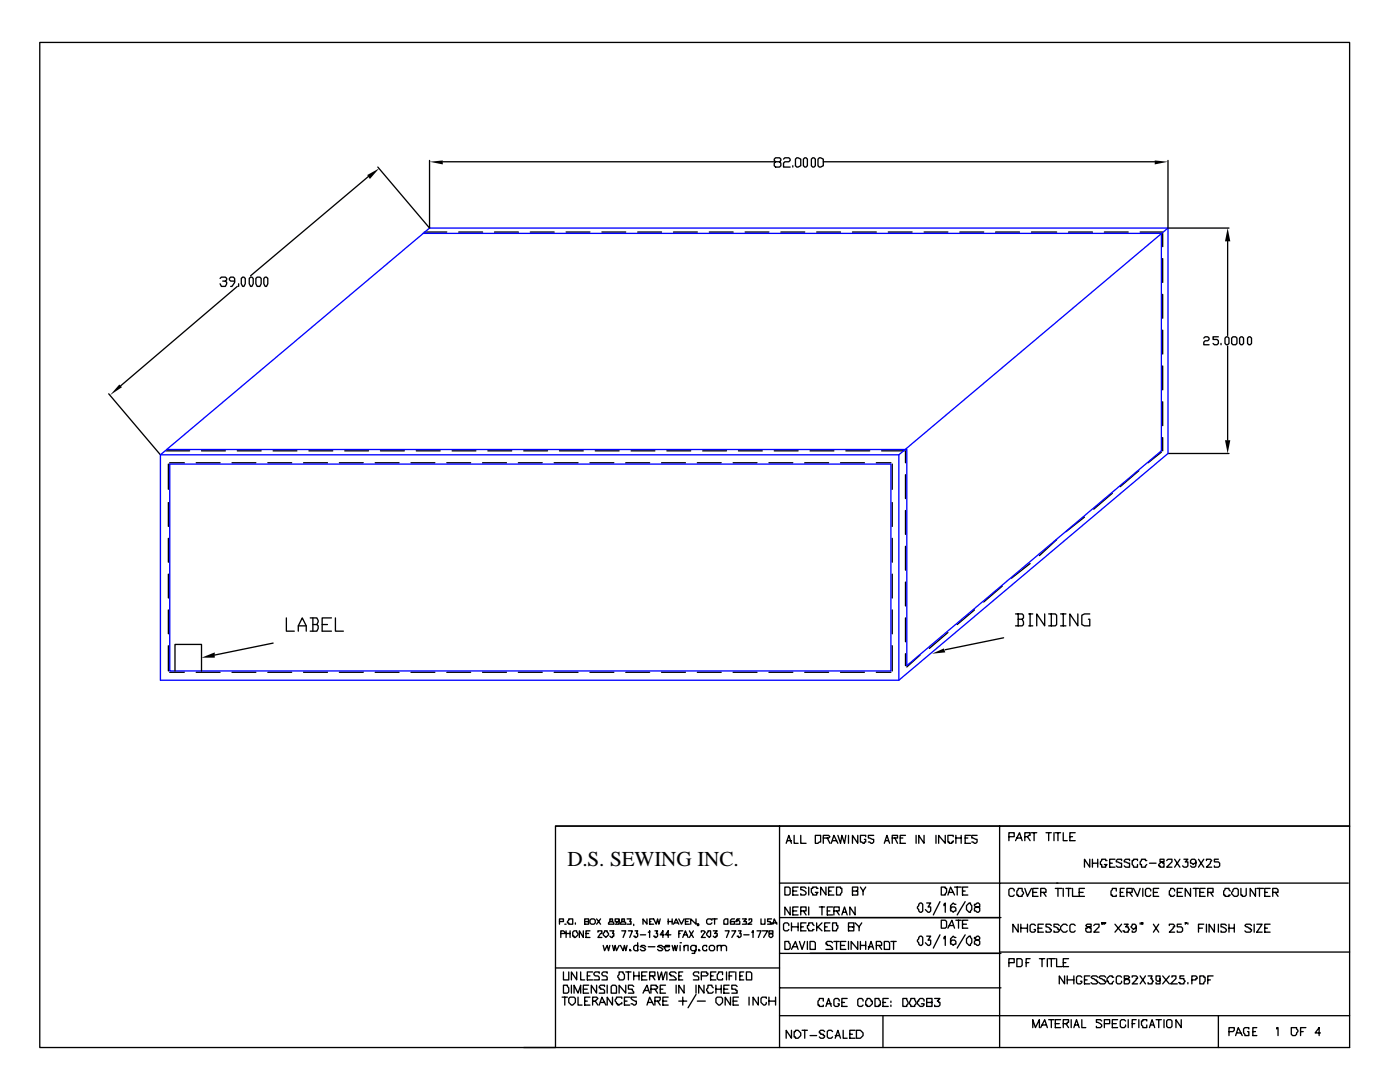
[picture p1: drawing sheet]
<svg xmlns="http://www.w3.org/2000/svg" width="279mm" height="216mm" viewBox="0 0 279 216" stroke-linecap="round" stroke-linejoin="round" font-family="sans-serif">
<defs><g id="words">
<text font-size="4.2" x="113.2" y="172.8">D.S. SEWING INC.</text>
</g></defs>
<g fill="none" stroke="#000" stroke-width=".26">
<path d="M7.9 8.5h261.4v156.3h-158.4v44.2h-103zM73.6 35.2l-23.6 19.8M85.7 32v13.5l-10.3-12.2M88.4 32.3h66.1M154.8 32.3l-.3-.3v-.2l.3-.3h.8l.2 .3v.2l-.2 .3h-.8l-.3 .2v.6l.3 .2h.8l.2-.2v-.6l-.2-.2M156.4 31.8l.2-.3h.8l.3 .3v.2l-.3 .3h-.8l-.2 .2v.8h1.3M158.2 33.1v.2M159 31.5l.8 .3v1.3l-.5 .2h-.3l-.2-.2v-1.3zM160.3 31.8l.3-.3h.3l.2 .3v1.3l-.2 .2h-.3l-.3-.2zM162.2 31.5h.3l.2 .3v1.3l-.2 .2h-.3l-.3-.2v-1.3zM163.2 31.8l.3-.3 .8 .3v1.3l-.5 .2h-.3l-.3-.2zM164.3 32.3h66.2"/>
<path d="M233.1 32v13.5h12.2M43.9 55.6l.3-.3h.8l.2 .3v.2l-.2 .3h-.6M45 56.1l.2 .3-.2 .8h-.8l-.3-.6M46.8 56.1h-.8l-.2-.3v-.2l.2-.3h.6l.2 .3v.8l-.5 .8h-.3M47.4 57.2l-23.3 19.8M47.6 56.6v.6M48.4 55.3h.3l.2 .3v1l-.2 .6h-.3l-.2-.6v-1zM50 55.3h.3l.2 .3v1l-.2 .6h-.3l-.3-.6v-1zM51.3 55.3h.6l.2 .3v1l-.2 .6h-.6l-.2-.6v-1zM52.9 55.3h.3l.2 .3v1l-.2 .6h-.3l-.2-.6v-1zM84.7 46.3h4.5M91.5 46.3h4.8"/>
<path d="M98.7 46.3h4.8M105.8 46.3h4.8M113 46.3h4.7M120.1 46.3h4.8M127.3 46.3h4.7M134.4 46.3h4.8M141.6 46.3h4.7M148.7 46.3h4.8M155.8 46.3h4.8M163 46.3h4.7M170.1 46.3h4.8M177.3 46.3h4.7"/>
<path d="M184.4 46.3h4.8M191.6 46.3h4.7M198.7 46.3h4.8M205.8 46.3h5.1M213.3 46.3h4.7M220.4 46.3h4.8M227.5 46.3h4.5M232 46.6v2.6M232 51.6v4.8M232 58.7v4.8M245 48.2v18.7M21.7 78.6l10.3 12.2"/>
<path d="M232 65.9v4.7M232 73v4.8M240.2 67.5l.3-.3h.5l.3 .3v.2l-.3 .3h-.5l-.3 .3v.5h1.1M243.2 67.2h-1.1v.5h.8l.3 .3v.5l-.3 .3h-.5l-.3-.3M243.7 68.5v.3M244.5 67.5l.2-.3h.3l.3 .3v1l-.3 .3h-.3l-.2-.3zM245 69.1v18.7M245.8 67.5l.3-.3h.5l.3 .3v1l-.3 .3h-.5l-.3-.3zM247.4 67.5l.2-.3h.3l.3 .3v1l-.3 .3h-.3l-.2-.3zM249 67.5l.2-.3h.3l.3 .3v1l-.3 .3h-.3l-.2-.3zM33.1 90h4.7M33.6 92.6v5"/>
<path d="M33.9 92.3h2.9M39.2 92.3h4.7M40.2 90h4.8M46.3 92.3h4.8M47.4 90h4.7M53.4 92.3h4.8M54.5 90h4.8M60.6 92.3h4.8M61.6 90h4.8M67.7 92.3h4.8M68.8 90h4.8M74.9 92.3h4.7"/>
<path d="M75.9 90h4.8M82 92.3h4.8M83.1 90h4.7M89.2 92.3h4.7M90.2 90h4.8M96.3 92.3h4.8M97.4 90h4.7M103.5 92.3h4.7M104.5 90h4.8M110.6 92.3h4.8M111.7 90h4.7M117.7 92.3h4.8"/>
<path d="M118.8 90h4.8M124.9 92.3h4.7M125.9 90h4.8M132 92.3h4.8M133.1 90h4.7M139.2 92.3h4.7M140.2 90h4.8M146.3 92.3h4.8M147.4 90h4.7M153.5 92.3h4.7M154.5 90h4.8M160.6 92.3h4.8"/>
<path d="M161.7 90h4.7M167.7 92.3h4.8M168.8 90h4.8M174.9 92.3h2.9M175.9 90h4.5M178.1 92.6v5M180.7 90v2.3M180.7 94.7v4.8M222 98.4l-3.7 3.2M227.3 93.9l-3.7 3.2M231.8 90.2l-2.7 2.1M232 80.2v4.7"/>
<path d="M232 87.3v2.7M233.1 90.5h12.2M33.6 100.3v4.7M33.6 107.4v4.8M33.6 114.6v4.7M178.1 100.3v4.7M178.1 107.4v4.8M178.1 114.6v4.7M180.7 101.9v4.7M180.7 109v4.8M180.7 116.2v4.7M200 116.9l-3.7 3.2"/>
<path d="M205.6 112.4l-3.7 3M210.9 107.7l-3.5 3.2M216.4 103.2l-3.7 2.9M33.6 121.7v4.8M33.6 128.9v5M33.9 134.1h2.9M34.9 133.9v-5.3h5.3v5.3M39.2 134.1h4.7M46.3 134.1h4.8M53.4 134.1h4.8M54.5 128.3l-11.6 2.4M57.2 123.3v2.6h1.5"/>
<path d="M59.5 125.9v-1l.8-1.6 .8 1.6v1M59.5 124.9h1.6M60.6 134.1h4.8M61.9 123.3h1.3l.3 .5-.3 .8M62.4 124.6h.8l.3 .3v.5l-.3 .5h-1.3M62.4 123.3v2.6M64.3 124.6h1.1M66.1 123.3h-1.8v2.6h1.8M66.9 123.3v2.6h1.6M67.7 134.1h4.8M74.9 134.1h4.7M82 134.1h4.8"/>
<path d="M89.2 134.1h4.7M96.3 134.1h4.8M103.5 134.1h4.7M110.6 134.1h4.8M117.7 134.1h4.8M124.9 134.1h4.7M132 134.1h4.8M139.2 134.1h4.7M146.3 134.1h4.8M153.5 134.1h4.7M160.6 134.1h4.8M167.7 134.1h4.8"/>
<path d="M174.9 134.1h2.9M178.1 121.7v4.8M178.1 128.9v5M180.7 123.3v4.8M180.7 130.4v2.4M183.6 130.7l-2.6 2.4M189.2 126.2l-3.7 3.2M194.5 121.7l-3.5 2.9M200.3 127.3l-11.7 2.3M202.7 122.5h1.3l.3 .3v.5l-.3 .3M203.2 123.6h.8l.3 .5v.5l-.3 .3h-1.3M203.2 122.5v2.4"/>
<path d="M205.3 122.5h.8M205.3 124.9h.8M205.6 122.5v2.4M208.5 122.5v2.4l-1.6-2.4v2.4M209.3 122.5h1.3l.3 .3v1.8l-.3 .3h-1.3M209.8 122.5v2.4M211.7 122.5h1M211.7 124.9h1M212.2 122.5v2.4M215.1 122.5v2.4l-1.6-2.4v2.4M217.5 122.5h-1.1l-.5 .3v1.8l.5 .3h1.1v-1.3h-.3M110.9 164.8h158.4v44.2h-164.8"/>
<path d="M155.6 164.8v44.2M156.6 177h.8l.3 .3v1l-.3 .3h-.8zM156.9 168.3l.5-1.6 .6 1.6M157.2 167.7h.8M158.2 177.8h.8M158.5 166.7v1.6h.8M159.3 177h-1.1v1.6h1.1M159.8 166.7v1.6h1.1M160.9 177.3l-.3-.3h-.8v.5h.3l.8 .6v.2l-.3 .3h-.8v-.3M161.4 177v1.6M162.7 166.7h1.1v1.3h-.3l-.3 .3h-.5zM163.2 177.3h-.2v-.3h-.8v.3h-.3v.8l.3 .2v.3h.8v-.3l.2-.2h-.5"/>
<path d="M164.3 167.2h1.1l.2-.2-.2-.3h-1.1v1.6M164.8 177v1.6l-1-1.6v1.6M165.1 167.2l.5 1.1M165.4 177.8h.5M165.9 168.3l.5-1.6 .8 1.6M166.2 167.7h.8M166.4 177h-1v1.6h1M167 177h.7v.3h.3v.8l-.3 .2v.3h-.7zM167.2 166.7l.5 1.6 .3-1.6 .5 1.6 .3-1.6M169.3 166.7v1.6M170.1 177.8h.8l.3-.3v-.5h-1.1v1.6h1.1v-.8h-.3M171.2 166.7v1.6l-1.1-1.6v1.6"/>
<path d="M171.7 177l.5 .8v.8M172.8 167v-.3h-1.1v1.3l.8 .3v-.3h.3v-.5h-.3M172.8 177l-.6 .8M174.4 166.7h-1.1v.5l1.1 .3v.5l-.3 .3-.8-.3M176.5 168.3l.5-1.6 .5 1.6M176.7 167.7h.6M178.1 167.2h1v-.5h-1v1.6M178.6 167.2l.5 1.1M179.7 167.2h.5M180.7 166.7h-1v1.6h1M182.8 166.7v1.6M184.4 166.7v1.6l-1-1.6v1.6"/>
<path d="M186.8 166.7v1.6M187.6 179.9l-1.3 2.7M187.9 177h.7v.3h.3v.8l-.3 .2v.3h-.7zM188.6 166.7v1.6l-1.3-1.6v1.6M189.2 178.6l.5-1.6 .8 1.6M189.4 178.1h.8M190.2 167v-.3h-1v1.3h.2v.3h.6v-.3h.2v-.3M190.5 177h1.3M190.8 167.2h1M190.8 166.7v1.6M191 177v1.6M191.8 166.7v1.6"/>
<path d="M192.1 177.8h.5M192.6 167.2h.5M192.6 179.9l-1.6 2.7M193.1 177h-1v1.6h1M193.7 166.7h-1.1v1.6h1.1M195 166.7h-1.1v.5l1.1 .3v.5l-.3 .3-.8-.3M199.5 164.8v11.4h-43.9M201.3 167h1.1v-.8h-1.1v1.5M202.4 177.8v-.3l-.3-.2h-.5l-.3 .2v1.1l.3 .3h.5l.3-.3M202.7 167.7l.8-1.5 .5 1.5M202.9 167.2h.8M203.2 177.3h.8v.5l.3 .3-.3 .8h-.8v-.3h-.3v-.8l.3-.3z"/>
<path d="M204.5 177.3l.6 1.6 .7-1.6M204.5 167h.6l.2-.3h.3v-.5h-1.1v1.5M205.1 167l.5 .7M205.8 166.2h1.1M206.1 178.1h.8M206.4 166.2v1.5M207.2 177.3h-1.1v1.6h1.1M207.7 178.1h1.1v-.6l-.3-.2h-.8v1.6M208.2 178.1l.6 .8M208.8 166.2h1M209.3 166.2v1.5M210.3 166.2v1.5"/>
<path d="M210.6 177.3h1.3M210.6 166.2h1.1M210.9 176.2h58.2M211.1 176.2h-11.6v32.8M211.1 166.2v1.5M211.1 177.3v1.6M212.2 166.2v1.5h.8M212.2 177.3v1.6M212.7 177.3h1.1M213.3 177.3v1.6M213.5 167h.5M214 177.3v1.6h1.1"/>
<path d="M214.6 166.2h-1.1v1.5h1.1M215.4 178.1h.8M216.4 177.3h-1v1.6h1M217.5 171.4v1.6l-1.1-1.6v1.6M218 171.4v1.6M218 172.2h1.1M219.1 171.4v1.6M220.9 171.7h-.2v-.3h-.8v.3l-.3 .3v.5h.3v.5h.8v-.2l.2-.3h-.5M221.5 172.2h.5M222.5 171.4h-1v1.6h1M222.8 177.8v-.5h-.8v.2l-.3 .3v.8h.3v.3h.8v-.3M223.6 178.1h.5"/>
<path d="M223.8 171.7v-.3h-.8l-.2 .3v.3l1 .2v.8h-.8l-.2-.2M224.4 177.3h-.8v1.6h.8M224.9 178.1h1.1v-.8h-1.1v1.6M225.4 171.7v-.3h-.8l-.2 .3v.3l1 .2v.8h-.8l-.2-.2M225.4 178.1l.6 .8M226.2 177.3l.8 1.6 .5-1.6M227 171.7v-.3h-.8v.3h-.2v.8l.2 .3v.2h.8v-.5M228.1 177.3v1.6M228.9 171.7h-.3v-.3h-.8v.3l-.3 .3v.5h.3v.5h.8v-.2l.3-.3M229.4 172.2h1.3M229.7 177.8v-.3l-.3-.2h-.5l-.3 .2v1.1l.3 .3h.5l.3-.3M230.2 178.1h.8"/>
<path d="M231.2 177.3h-1v1.6h1M231.5 171.4v.6h.5v.2h.3v.8h-.8v-.2h-.3v-.3l.6-.5h.5v-.6zM232.8 171.7l.3-.3h.8v.6l-1.1 1h1.1M234.4 177.8v-.3l-.2-.2h-.6v.2l-.2 .3v.8h.2v.3h.6l.2-.3M234.4 171.4l1.1 1.6M234.9 178.1h.8M235.5 171.4l-1.1 1.6M236 177.3h-1.1v1.6h1.1M236.3 171.4h.8l-.6 .6h.6v.8l-.3 .2h-.5l-.3-.2M237.6 177.3v1.6l-1.1-1.6v1.6M238.1 177.3h1.1M238.7 172v.2h-.3l-.3 .3-.2-.3h-.3v-.5l.3-.3h.5l.3 .3v1.1l-.3 .2h-.5l-.3-.2"/>
<path d="M238.7 177.3v1.6M239.2 171.4l1 1.6M239.4 178.1h.8M240.2 171.4l-1 1.6M240.5 177.3h-1.1v1.6h1.1M240.8 171.7v-.3h.8l.2 .3-.2 .3v.2l-.8 .8h1M241 178.1h1.1v-.8h-1.1v1.6M241.6 178.1l.5 .8M243.2 171.4h-.8v.6h.8l.2 .2v.6l-.2 .2h-.8v-.2M245.5 177.8l-.2-.3v-.2h-.8v.2l-.3 .3v.8h.3v.3h.8v-.3h.2M246.1 177.5l.2-.2h.6l.2 .2v1.1l-.2 .3h-.6l-.5-.6zM247.6 177.3v1.3h.3v.3h.5l.3-.3v-1.3"/>
<path d="M250.6 177.3v1.6l-1.1-1.6v1.6M250.8 177.3h1.3M251.4 177.3v1.6M252.4 178.1h.5M253.5 177.3h-1.1v1.6h1.1M254 178.1h1.1v-.6l-.3-.2h-.8v1.6M254.5 178.1l.6 .8M110.9 193.1h44.7M111.7 183.9h.7v-.5h-.7v1M111.9 186.3h.8v-.3l-.3-.3h-.5v1.4M112.2 199h1M112.4 196.6h.8v.2l.3 .3v.8l-.3 .3h-.8z"/>
<path d="M112.4 193.9v1.6h1.1v-1.6M112.7 184.4h.3zM112.7 199v1.6M113 185.7v1.4M113 186.3h.8M113.5 199.2a.94 .94 0 0 1 1.3 0v.8l-.5 .6h-.3l-.5-.6zM113.5 183.4h.8v1h-.8v-.3h-.3zM113.8 185.7v1.4M114 196.6v1.6M114.3 186l.3-.3h.5l.3 .8-.6 .6h-.2v-.3h-.3zM114.6 198.2v-1.6l.8 1.6 .5-1.6v1.6M114.8 184.1v.3"/>
<path d="M115.1 193.9v1.6l-1.1-1.6v1.6M115.4 199v1.6h.8M115.9 193.9v1.6h.8M116.4 185.7v1.4l-.8-1.4v1.4M116.4 197.4h.8M116.7 183.9h.8v-.5h-.8v1h.8v-.5h-.3M116.7 199.8h.5M116.9 186.3h.6M117.2 194.7h.5M117.5 196.6h-1.1v1.6h1.1M117.7 183.6a.66 .66 0 0 1 1.1 0v.5l-.3 .3h-.5l-.3-.3zM117.7 199h-1v1.6h1"/>
<path d="M117.7 185.7h-.8v1.4h.8M118.3 199.8h.5l.5-.6-.2-.2h-.8v1.6M118.3 193.9h-1.1v1.6h1.1M118.8 199.8l.5 .8M119.1 196.6v1.6l-1.1-1.6v1.6M119.1 183.4l.8 1M119.3 186v-.3h.8v.6h-.2l-.6 .8h.8M119.6 194.2v-.3h-.8l-.3 .3v.3l.3 .2h.5l.3 .3v.5h-1.1M119.9 183.4l-.8 1M120.4 188.6l.3 1.1 .5-1.1 .2 1.1 .3-1.1M120.7 185.7h.5v.3l.2 .3v.2l-.5 .6-.5-.6zM120.7 196.8v-.2h-.8l-.3 .2v.3h.3v.3h.5l.3 .2v.6h-1.1"/>
<path d="M121.2 194.2v-.3h-.8l-.3 .3v.3l.3 .2h.5l.3 .3v.5h-1.1M121.2 196.6v1.6M121.7 183.4v.5h.5l.3 .2v.3h-1.1v-.3l.3-.2h.5v-.5zM121.7 185.7h.8l-.3 .6h.3v.5h-.3v.3h-.2l-.3-.3M122 196.8l.2-.2h.6l.2 .2v1.4h-1zM122.2 199v1.6l-1-1.6v1.6M122.2 188.6l.3 1.1 .3-1.1 .2 1.1 .6-1.1M123.6 193.9h.8v.3l.2 .3v.8l-.2 .2h-.8v-.2l-.3-.3v-.3l.3-.2zM123.6 183.6v.3h-.3l-.3 .2v-.2h-.2v-.5h.8v1h-.8M123.8 188.6l.6 1.1 .2-1.1 .3 1.1 .2-1.1M124.1 183.4v.5h.5l.3 .2v.3h-1.1v-.3l.3-.2h.5v-.5zM124.1 199.2v-.2h-1.1v.2l-.2 .3v.3l.2 .2v.3h.3v.3l.8-.3v-.3"/>
<path d="M124.1 185.7h.8l-.5 1.4M124.6 199.8h.5M124.9 196.6v1.6l-1.3-1.6v1.6M124.9 193.9h1M125.1 183.4h.8l-.2 .5h.2v.5h-.8M125.4 185.7h.8l-.5 1.4M125.4 193.9v1.6M125.7 189.4l.2 .3h-.2zM125.7 199h-1.1v1.6h1.1M126.5 196.8l-.3-.2h-.8v.8h.8v.2l.3 .3v.3h-1.1M126.5 194.7h1M126.5 184.4v.3"/>
<path d="M126.5 193.9v1.6M126.7 185.7h.6l-.3 .6h.3v.5l-.3 .3h-.3v-.3h-.2M127 199h-1.1v.2l.3 .3 .8 .3v.5l-.3 .3-.8-.3M127.3 188.9v-.3h-.6l-.2 .3v.5l.2 .3h.6v-.3M127.3 188.1v1.6M127.5 193.9v1.6M127.8 186.5h1.1M128.1 194.7h.8M128.3 198.2l.8-1.6 .5 1.6M128.6 197.6h.8M128.9 188.9l-.3-.3h-.5l-.3 .3h.3l.8 .5-.3 .3h-.5l-.3-.3M129.1 193.9h-1v1.6h1"/>
<path d="M129.1 183.4v1l-.8-1v1M129.4 186h.2v-.3v1.4M129.4 188.9h1.3M129.6 194.7h1.1v-.8h-1.1v1.6M129.6 183.9h.3M129.9 197.4h1.1l.2-.3v-.3h-.2v-.2h-1.1v1.6M130.2 194.7l.5 .8M130.7 199.8h.8l.3-.3v-.5h-1.1v1.6M130.7 185.7h.5l-.2 .6h.2v.5l-.2 .3h-.3v-.3h-.3M130.7 197.4l.5 .8M131.2 193.9l.3 1.6 .5-1.6 .3 1.6 .5-1.6M131.2 199.8l.6 .8"/>
<path d="M131.8 183.4l-.3 1-.3-1-.2 1-.6-1h-.8v1h.8M131.8 197.4h.5M132.3 188.9l-.3-.3h-.5l-.3 .3 .8 .3 .3 .2-.3 .3h-.5l-.3-.3M132.3 199.8h.8M132.6 186.5h-.8l.5-.8v1.4M132.6 188.9h1v-.3h-.8v.3h-.2l.2 .8h.5l.3-.3M132.8 196.6h-1v1.6h1M133.1 193.9v1.6M133.3 199h-1v1.6h1M133.3 183.4v1M133.3 183.9h.8M133.9 186.5h-1.1l.5-.8v1.4"/>
<path d="M134.1 188.6l.3 1.1 .3-1.1 .2 1.1 .3-1.1M134.1 183.4v1M134.4 184.4l.5-1 .6 1M134.7 184.1h.5M134.9 194.2l-.2-.3h-.8l-.3 .3v.3h.3v.2h.5l.5 .6v.2h-1.3M134.9 196.6v1.6M135.5 183.4l.5 1 .5-1M135.5 199.8h1.6M135.5 194.7h.5M135.5 186.3h.2M135.7 188.1h.3zM135.7 188.6v1.1"/>
<path d="M136.3 193.9h-.8v1.6h.8M136.3 185.7h-.8v1.4M136.3 187.1l.5-1.4 .5 1.4M136.3 199v1.6M136.5 196.6v1.6l-1-1.6v1.6M136.5 188.9l.3-.3h.5v1.1M136.5 186.5h.6M136.5 188.6v1.1M136.8 183.9h.5M137.6 183.4h-.8v1h.8M137.6 185.7l.8 1.4M138.4 185.7l-.8 1.4"/>
<path d="M138.9 183.4v1l-1.1-1v1M138.9 188.6v1.1l-.3 .3v.2h-.5M138.9 188.9l-.3-.3h-.5l-.3 .3v.5l.3 .3h.5l.3-.3M138.9 196.6v1.6M138.9 198.4l-1.6 2.7M139.2 199.8h1.6M139.4 189.4l.3 .3h-.3zM139.4 194.2v-.3h-.8l-.2 .3v.3l.2 .2h.6l.2 .3v.5h-1M139.4 184.4h-.2h.2v.3h-.2M140 194.7h1l.3-.2v-.3h-.3v-.3h-1v1.6M140 186v-.3h.5l.3 .3-.8 1.1h.8M140.5 196.6v1.6l-1.1-1.6v1.6"/>
<path d="M141 188.9v-.3h-.5l-.3 .3v.5l.3 .3h.5v-.3M141.3 185.7h.5v1.1l-.2 .3-.6-.6zM141.6 188.9a.66 .66 0 0 1 1 0v.5l-.3 .3h-.5l-.2-.3zM141.8 194.7h.5M142.1 183.6l-.3-.2h-.5l-.3 .2v.5l.3 .3h.5l.3-.3M142.1 183.4h1M142.3 197.1l-.2-.3v-.2h-.8v.5l-.3 .3 .3 .8h.8l.2-.3M142.3 185.7h.8l-.5 .6h.5v.5h-.2v.3h-.3l-.3-.3M142.6 183.4v1M142.9 193.9h-1.1v1.6h1.1M142.9 197.4h1M142.9 196.6v1.6"/>
<path d="M143.1 199h.8l.3 .2v.8l-.5 .6h-.3l-.5-.6v-.8zM143.1 188.9l.3-.3h.5v1.1M143.1 188.6v1.1M143.9 188.9l.3-.3h.5l.3 .3v.8M143.9 196.6v1.6M144.2 194.5v-.6h-.8v.3l-.3 .3v.8l.3 .2h.8v-.2M144.5 183.6l.2-.2h.6v1h-.8zM144.5 197.4h.8M144.7 185.7h.8l-.5 1.4M145 193.9v1.6M145.5 196.6h-1v1.6h1M145.5 194.7h.5"/>
<path d="M145.8 199v1.6l-1.1-1.6v1.6M146 185.7h.8l-.8 1.4M146.3 199.8h.8M146.6 193.9h-1.1v1.6M146.6 183.4h-.6l-.2 .2v.8h.8v-.5h-.8v.2M146.8 193.9v1.6M147.1 196.8l-.3-.2h-.8v.8h.8v.2h.3v.6h-1.1M147.4 199h-1.1v1.6h1.1M147.4 185.7h.5l-.3 .6h.3v.5l-.3 .3h-.2v-.3h-.3M147.6 183.4h-.5l-.3 .5h.3v-.3h.3l.2 .3v.5h-.8M147.6 194.7h.6M148.2 183.4h.8l-.6 .5h.6v.5h-.8"/>
<path d="M148.4 193.9h-.8v1.6h.8M148.4 186.5h1.1M149 193.9h.8l.2 .3v1.3h-1zM149.5 183.6v-.2h.5v.5l-.8 .5h.8M149.5 199v1.6M150 186h.3v-.3v1.4M151.1 185.7h.8l-.6 1.4M151.3 199v1.6l-1-1.6v1.6M151.9 183.4v1h.8v-1M152.1 185.7h1.1l-.8 1.4M152.9 199.2v-.2h-.8l-.2 .2v.8l.5 .6h.3l.2-.3v-.3M153.5 185.7v.6h.5l.3 .2v.3l-.3 .3h-.3l-.2-.3v-.3l.2-.2h.6v-.6z"/>
<path d="M153.5 199.8h1.3M153.5 199v1.6M154 183.4h-.8v.5h.5v.2h.3v.3h-.8M154.3 184.4l.2-1 .5 1M154.3 184.1h.7M154.8 199v1.6M155.6 183.1h44.2M155.6 190.2h44.2M155.6 197.1h44.2M156.6 187.9h.8v.2l.3 .3v.8l-.3 .2h-.8zM157.4 184.7v-.3l-.2-.3h-.6l-.2 .3v1.1l.2 .2h.6l.2-.2M157.7 181v1.6l-1.1-1.6v1.6"/>
<path d="M158 189.4l.8-1.5 .5 1.5M158 184.1v1.6M158 184.9h1.3M158.2 181.8h.8M158.2 188.9h.8M159.3 181h-1.1v1.6h1.1M159.3 184.1v1.6M159.5 187.9l.6 1.5 .5-1.5M159.8 181.8h1.1v-.8h-1.1v1.6M159.8 184.9h.5M160.3 181.8l.6 .8M160.9 184.1h-1.1v1.6h1.1"/>
<path d="M161.1 187.9v1.5M161.4 181v1.6M161.7 187.9h.8l.2 .2v1.3h-1zM162.5 184.7l-.3-.3v-.3h-.8v.6h-.3v.5l.3 .3v.2h.8v-.2h.3M163 184.1v1.6M163.2 184.9l.8 .8M163.5 181h1.1M164 181v1.6M164 184.1l-1 1.1M164.3 199.8v-.6h-.8v.3l-.3 .3v.8h.3v.2h.8v-.2M164.6 184.9h.5M165.1 181.8h.5"/>
<path d="M165.6 184.1h-1v1.6h1M166.2 184.1h.8v.6h.2v.5l-.2 .3v.2h-.8zM166.2 181h-1.1v1.6h1.1M166.2 188.1l-.3-.2h-.8l-.3 .2v.3h.3v.2h.5l.6 .6v.2h-1.4M166.4 181.8h1.1v-.8h-1.1v1.6M166.4 187.9h1.1M167 181.8l.5 .8M167 187.9v1.5M167.5 199.8v-.3l-.3-.3h-.5l-.3 .3v1.1l.3 .2h.5l.3-.2v-.3h-.3M167.7 188.6h.8M168 182.6l.5-1.6 .6 1.6M168.3 182h.5"/>
<path d="M168.8 187.9h-1.1v1.5h1.1M169.1 199.2h-1.1v1.6h1.1M169.3 184.9h1.1v-.8h-1.1v1.6h1.1v-.8h-.3M169.3 187.9v1.5M170.7 181v1.6l-1.1-1.6v1.6M170.7 184.1l.7 .8v.8M171.2 187.9v1.5l-1.3-1.5v1.5M171.7 188.6h1.1M171.7 187.9v1.5M172 184.1l-.6 .8M172.2 199.8v-.3l-.2-.3h-.6l-.2 .3v1.1l.2 .2h.6l.2-.2M172.8 187.9v1.5"/>
<path d="M173 199.2h.6l.2 .3v.3h.3v.5l-.5 .5h-.6v-.2h-.2v-.8l.2-.3zM173.3 189.4l.5-1.5 .6 1.5M173.3 188.9h.8M174.6 199.2h.8v.3l.3 .3v.8h-.3v.2h-.8zM174.9 188.6h1v-.5l-.2-.2h-.8v1.5M175.4 188.6l.5 .8M176.5 187.9h.8l.2 .2v1.3h-1zM177.3 199.2h-1.1v1.6h1.1M177.8 199.8v.2zM177.8 187.9h1.1M178.3 187.9v1.5M180.2 199.2h.8l.2 .8-.2 .8h-.8z"/>
<path d="M181.8 199.2h.8l.2 .8-.2 .8h-.8v-.2l-.3-.3zM183.4 180.4l.2-.2h.3l.2 .2v1.4l-.2 .2h-.3l-.2-.2v-.3l-.3-.3zM183.4 187.1l.2-.3h.3l.2 .3v1.3l-.2 .2h-.3l-.2-.2v-.3l-.3-.2zM184.4 199.8v-.3l-.3-.3h-.5l-.2 .3v.3h-.3v.5l.5 .5h.5l.3-.2v-.3h-.5M184.9 180.2h.8l-.5 .8h.5v.8l-.2 .2h-.3l-.5-.5M184.9 186.8h.8l-.5 .8h.5v.8l-.2 .2h-.3l-.5-.5M186.5 199.2h1.1l-.5 .6h.2v.2h.3v.6l-.3 .2h-.8v-.2M187.6 186.5l-1.3 2.7M187.9 183.6h.7l.3 .3v1l-.3 .3h-.7zM188.4 180.7v-.3l.2-.2v1.8M188.4 187.3v-.2l.2-.3v1.8M189.2 185.2l.8-1.6 .5 1.6"/>
<path d="M189.4 184.7h.8M190.8 180.4h-.3l-.3-.2-.5 .5v1.1h.3l.2 .2 .3-.2h.3v-.6l-.3-.2h-.5l-.3 .2v.3M190.8 187.1h-.3l-.3-.3-.5 .5v1.1h.3l.2 .2 .3-.2h.3v-.5l-.3-.3h-.5l-.3 .3v.2M190.8 183.6h1M191.3 183.6v1.6M192.1 184.4h.8M192.6 186.5l-1.6 2.7M192.9 180.7l.5-.5h.3v.2l.2 .3v.8l-.2 .3v.2h-.3l-.5-.5zM192.9 187.3l.5-.5h.3v.3l.2 .2v.8l-.2 .3v.2h-.3l-.5-.5zM193.1 183.6h-1v1.6h1M194.5 180.4v.3l.2 .3h.6l.2 .2v.6l-.2 .2-.8-.2v-.6l.2-.2h.8v-.6l-.2-.2zM194.5 187.1v.2h.2v.3h.6l.2 .3v.5l-.2 .2-.8-.2v-.5l.2-.3h.6l.2-.3v-.2l-.2-.3z"/>
<path d="M199.5 190h69.8M201.3 192.1h1.1v-.8h-1.1v1.6M202.9 191.3h.8l.3 .3v1l-.3 .3h-.8zM203.2 184.4v1.6l-1.1-1.6v1.6M203.7 185.2h1.4M203.7 184.4v1.6M204.8 192.1h.5M205.1 184.4v1.6M205.6 191.3h-.8v1.6M206.6 184.7l-.2-.3h-.6l-.2 .3v1l.2 .3h.6l.2-.3v-.2h-.2M207.2 185.2h.8M207.4 191.3h1.1"/>
<path d="M208 191.3v1.6M208.2 184.4h-1v1.6h1M209 191.3v1.6M209.3 191.3h1.3M209.8 184.7l-.3-.3h-.7v.5h.2l.5 .3v.3h.3v.2l-.3 .3h-.7v-.3M209.8 191.3v1.6M210.9 191.3v1.6h1M211.4 184.7l-.3-.3h-.8v.5l.8 .3v.3h.3v.2l-.3 .3h-.8v-.3M212.2 192.1h.5M212.5 194.7v1.6l-1.1-1.6v1.6M213 184.7l-.3-.3h-.5l-.5 .5v.6l.5 .5h.5l.3-.3M213 195.5h1.3"/>
<path d="M213 194.7v1.6M213.3 191.3h-1.1v1.6h1.1M214.3 194.7v1.6M214.6 184.7l-.3-.3h-.5l-.3 .3v1l.3 .3h.5l.3-.3M215.9 195l-.3-.3h-.5l-.3 .3v1.1l.3 .2h.5l.3-.2v-.3h-.3M216.4 195.5h.6M216.7 184.7l.3 .2h.5v.3h.3v.8h-.8l-.3-.3v-.5h.3l.2-.3h.6v-.5h-.8zM217.5 194.7h-1.1v1.6h1.1M218.3 184.7l.2-.3h.8v.5l-1 1.1h1M219.1 195l-.3-.3h-.8l-.2 .3 .2 .3 .8 .2v.3h.3v.3l-.3 .2h-.8l-.2-.2M220.1 184.1h-.2h.2v.3h-.2M220.7 195l-.3-.3h-.8l-.3 .3 .3 .3 .8 .2v.3h.3v.3l-.3 .2h-.8l-.3-.2"/>
<path d="M220.7 184.1h-.3h.3l-.3 .3M222.2 195h-.2v-.3h-.5l-.6 .6v.5h.3v.3l.3 .2h.5v-.2l.2-.3M222.5 184.4l1.3 1.6M223.8 195l-.2-.3h-.6l-.2 .3v1.1l.2 .2h.6l.2-.2v-.3M223.8 184.4l-1.3 1.6M224.4 194.7v.6h.5l.3 .2h.2v.6l-.2 .2h-.8v-.8l.8-.2 .2-.3-.2-.3zM224.4 184.4h.8l-.6 .5h.6v.3l.2 .3-.2 .2v.3h-.8v-.3h-.3M226 195v-.3h.7l.3 .3v.3h-.3v.2l-.7 .8h1M226.7 184.9v.3h-.2l-.3 .3-.5-.6 .3-.2v-.3h.5l.2 .3v1l-.2 .3h-.5v-.3M227.5 194.7l1.1 1.6M227.5 184.1v.3M228.1 184.1h-.3h.3v.3h-.3"/>
<path d="M228.6 194.7l-1.1 1.6M229.1 194.7h.8l-.2 .6h.2v.2l.3 .3-.3 .3v.2h-.8v-.2M230.2 184.4l1 1.6M231.2 184.4l-1 1.6M231.5 195.3v.2l-.3 .3h-.2l-.3-.3v-.8h.8v1.6h-.8v-.2M232 194.7l1.4 1.6M233.4 184.7v-.3h.8l.2 .3v.2h-.2v.3l-.8 .8h1M233.4 194.7l-1.4 1.6M233.9 195v-.3h.8v.6l-1.1 1h1.3M235.7 184.4h-.8v.5h.8l.3 .3v.5l-.3 .3h-.8v-.3M236.3 194.7h-.8v.6h.8v.2l.2 .3-.2 .3v.2h-.8v-.2h-.3M236.8 184.1h-.3h.3l-.3 .3"/>
<path d="M237.1 196.1v.2zM237.1 184.1v.3M237.9 195.5h.8v-.2h.2v-.3l-.2-.3h-.8v1.6M239.2 185.2h.8M239.4 194.7h.8v.3h.3v.8l-.3 .3v.2h-.8zM240.2 184.4h-1v1.6M240.8 184.4v1.6M241 195.5h.6M242.1 194.7h-1.1v1.6M242.4 184.4v1.6l-1.1-1.6v1.6M243.2 184.4v1.6M244.7 184.7l-.2-.3h-.8v.5h.2l.8 .6v.2l-.2 .3h-.8v-.3"/>
<path d="M245.3 185.2h1M245.3 184.4v1.6M246.3 184.4v1.6M249.8 184.7l-.3-.3h-.8l-.3 .3 .8 .5h.3v.3h.3v.2l-.3 .3h-.8l-.3-.3M250.3 184.4v1.6M250.8 184.4h1.1l-1.1 1.6h1.1M252.4 185.2h.5M253.5 184.4h-1.1v1.6h1.1M119.6 200.6l.5-1.6 .8 1.6M119.9 200h.8M129.1 200.6l.5-1.6 .8 1.6M129.4 200h.8"/>
<path d="M155.6 202.7h113.7M158 205.6v1.6l-1.1-1.6v1.6M158.5 205.8h.3v-.2h.5l.5 .5v.5l-.5 .6h-.5v-.3h-.3zM160.1 205.6h1M160.6 205.6v1.6M161.7 206.6h1.3M164.6 205.8l-.3-.2h-.5l-.3 .2v.3h.3v.3h.5v.2h.3v.3l-.3 .3h-.5l-.3-.3M164.8 200.8l.6-1.6 .5 1.6M165.1 200.3h.8M166.2 205.8l-.3-.2h-.5l-.3 .2v1.1l.3 .3h.5l.3-.3M166.7 207.2l.5-1.6 .5 1.6M166.7 206.6h.8"/>
<path d="M168 200h.5M168.3 205.6v1.6h.8M169.6 206.4h.5M170.7 205.6h-1.1v1.6h1.1M170.9 205.6h.8l.5 .5v.5l-.5 .6h-.8zM176.2 202.7v6.3M176.2 200h.5M177.8 200.6v.2M184.9 200h1.1v-.8h-1.1v1.6h1.1v-.8h-.3M206.1 205.1v-1.6l.5 1.6 .8-1.6v1.6M207.7 205.1l.8-1.6 .5 1.6M208 204.5h.8"/>
<path d="M209.3 203.5h1M209.8 203.5v1.6M210.6 204.3h.8M211.7 203.5h-1.1v1.6h1.1M212.2 204.3h.8v-.3h.3v-.5h-1.1v1.6M212.7 204.3l.6 .8M213.8 203.5v1.6M214.3 205.1l.5-1.6 .6 1.6M214.6 204.5h.5M215.9 203.5v1.6h.8M219.9 203.7l-.3-.2h-.8v.5h.3l.8 .5v.3l-.3 .3h-.8v-.3M220.4 204.3h1.1v-.8h-1.1v1.6"/>
<path d="M222 204.3h.8M223 203.5h-1v1.6h1M224.6 203.7l-.2-.2h-.6l-.2 .2v1.1l.2 .3h.6l.2-.3v-.3M225.2 203.5v1.6M226 204.3h.5M226.7 203.5h-.7v1.6M227.3 203.5v1.6M228.9 203.7v-.2h-.8v.2h-.3v.8l.3 .3v.3h.8v-.6M229.4 205.1l.5-1.6 .6 1.6M229.7 204.5h.5M230.7 203.5h1.1M231.2 203.5v1.6"/>
<path d="M232.3 203.5v1.6M232.8 203.7l.3-.2h.5l.3 .2v1.1l-.3 .3h-.5l-.3-.3zM235.7 203.5v1.6l-1-1.6v1.6M243.2 202.7v6.3M245.3 205.8h.8l.2-.2v-.5h-1v1.5M246.6 206.6l.5-1.5 .8 1.5M246.9 206.1h.7M249.2 205.3v-.2h-.8l-.2 .2v.8l.2 .3v.2h.8v-.8h-.2M250 205.8h.6M250.8 205.1h-.8v1.5h.8M254.8 205.3v-.2h.3v1.5M257.7 205.1h1.1v.2l.2 .3v.2l-.5 .8h-.5l-.3-.2z"/>
<path d="M259.6 205.8h.5M260.6 205.1h-1v1.5M263.5 206.1h-1l.8-1v1.5"/>
</g>
<path d="M73.3 34.9l2.4-1.3-1.9 2.1zM85.7 32.3l2.7-.3v.8zM230.5 32l2.6 .3-2.6 .5zM245 45.5l.5 2.7h-1zM23.8 76.7l.5 .6-2.3 1.5zM244.5 87.8h1l-.5 2.7zM40.2 131.2l2.7-1v1zM186 130.4l2.4-1 .2 .8z" fill="#000"/>
<path d="M84.4 46.6h147.4v43.4l-50.8 42.8v-43.1h-147.7M233.1 45.5l-53.7 45.3h-147.4M32 90.8l53.7-45.3h147.4v45l-53.7 45.2h-147.4zM33.9 92.6h143.9v41.3h-143.9zM179.4 90.8v44.9" fill="none" stroke="#00f" stroke-width=".26"/>
<use href="#words"/>
</svg>
